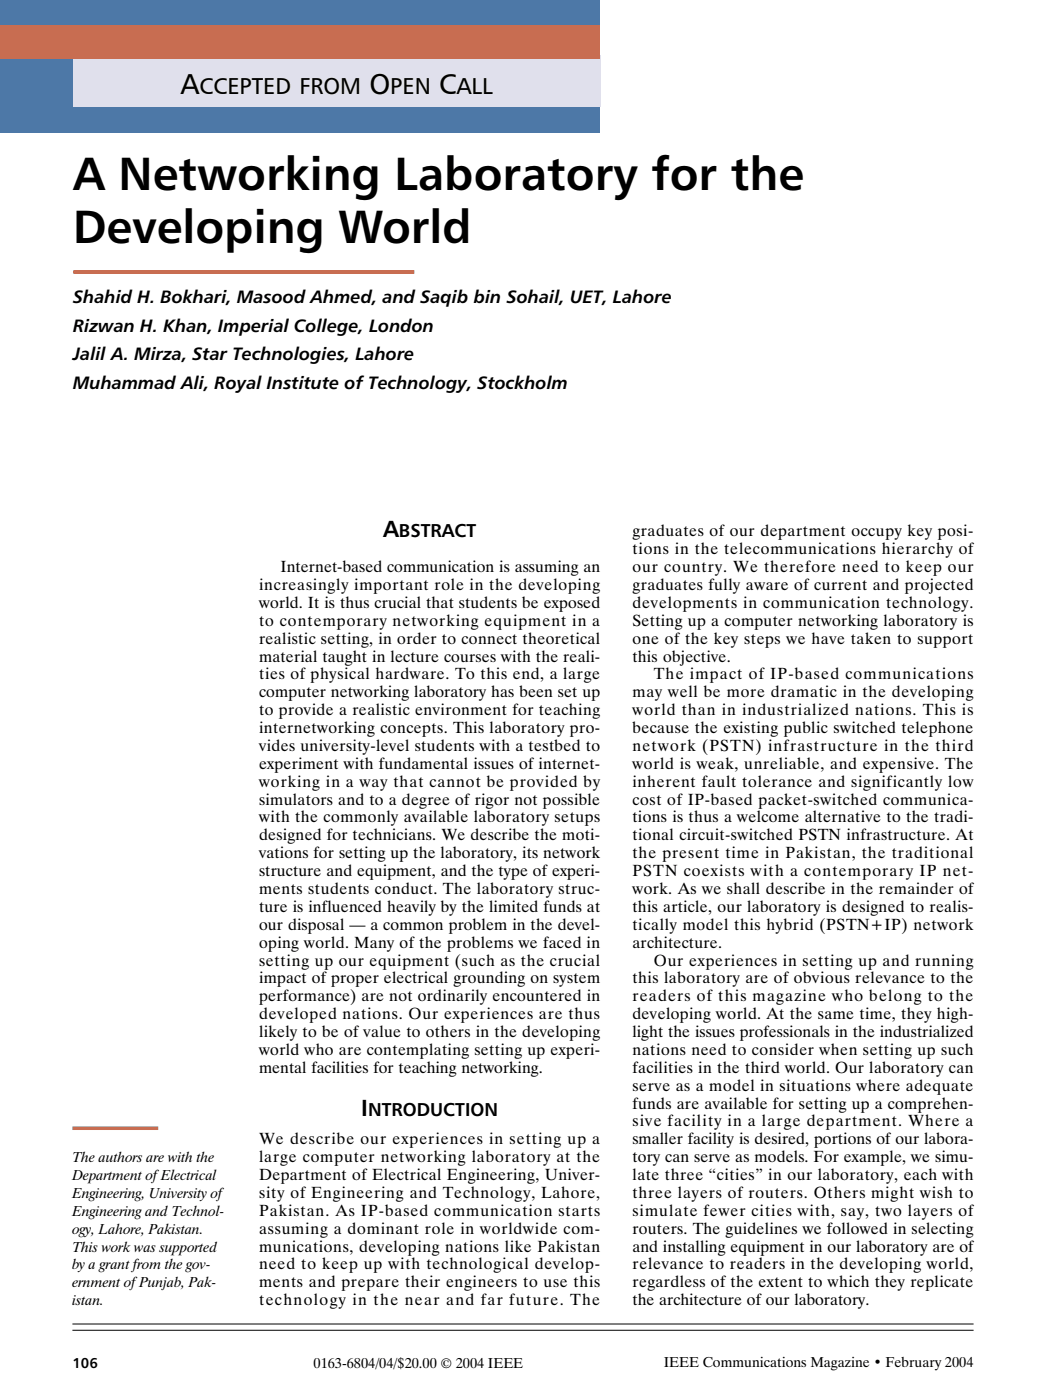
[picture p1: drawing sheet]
<svg xmlns="http://www.w3.org/2000/svg" width="206mm" height="276mm" viewBox="0 0 206 276" stroke-linecap="round" stroke-linejoin="round" font-family="sans-serif">
<defs><g id="words">
<g font-size="9.2">
<text x="14.4" y="37.4">A Networking Laboratory for the</text>
<text x="14.4" y="48">Developing World</text>
</g>
<g font-size="5.6">
<text x="35.6" y="18.6">A</text>
<text x="72.9" y="18.6">O</text>
<text x="86.6" y="18.6">C</text>
</g>
<g font-size="4.6">
<text x="75.6" y="106">A</text>
<text x="71.3" y="220.1">I</text>
</g>
<g font-size="4.5">
<text x="39.4" y="18.6">CCEPTED FROM</text>
<text x="77" y="18.6">PEN</text>
<text x="90.1" y="18.6">ALL</text>
</g>
<g font-size="3.7">
<text x="78.7" y="106">BSTRACT</text>
<text x="72.6" y="220.1">NTRODUCTION</text>
</g>
<g font-size="3.5">
<text x="14.4" y="59.8">Shahid H. Bokhari, Masood Ahmed, and Saqib bin Sohail, UET, Lahore</text>
<text x="14.4" y="65.4">Rizwan H. Khan, Imperial College, London</text>
<text x="14.4" y="71.1">Jalil A. Mirza, Star Technologies, Lahore</text>
<text x="14.4" y="76.7">Muhammad Ali, Royal Institute of Technology, Stockholm</text>
</g>
<g font-size="3.2">
<text x="124.8" y="105.8">graduates of our department occupy key posi-</text>
<text x="55.4" y="112.9">Internet-based communication is assuming an</text>
<text x="124.8" y="109.4">tions in the telecommunications hierarchy of</text>
<text x="124.8" y="112.9">our country. We therefore need to keep our</text>
<text x="51.1" y="116.4">increasingly important role in the developing</text>
<text x="51.1" y="119.9">world. It is thus crucial that students be exposed</text>
<text x="124.8" y="116.4">graduates fully aware of current and projected</text>
<text x="124.8" y="119.9">developments in communication technology.</text>
<text x="51.1" y="123.5">to contemporary networking equipment in a</text>
<text x="124.8" y="123.5">Setting up a computer networking laboratory is</text>
<text x="51.1" y="127">realistic setting, in order to connect theoretical</text>
<text x="51.1" y="130.5">material taught in lecture courses with the reali-</text>
<text x="124.8" y="127">one of the key steps we have taken to support</text>
<text x="124.8" y="130.5">this objective.</text>
<text x="51.1" y="134.1">ties of physical hardware. To this end, a large</text>
<text x="51.1" y="137.6">computer networking laboratory has been set up</text>
<text x="124.8" y="137.6">may well be more dramatic in the developing</text>
<text x="129" y="134.1">The impact of IP-based communications</text>
<text x="51.1" y="141.1">to provide a realistic environment for teaching</text>
<text x="124.8" y="141.1">world than in industrialized nations. This is</text>
<text x="51.1" y="144.6">internetworking concepts. This laboratory pro-</text>
<text x="51.1" y="148.2">vides university-level students with a testbed to</text>
<text x="124.8" y="144.6">because the existing public switched telephone</text>
<text x="124.8" y="148.2">network (PSTN) infrastructure in the third</text>
<text x="51.1" y="151.7">experiment with fundamental issues of internet-</text>
<text x="51.1" y="155.2">working in a way that cannot be provided by</text>
<text x="124.8" y="151.7">world is weak, unreliable, and expensive. The</text>
<text x="124.8" y="155.2">inherent fault tolerance and significantly low</text>
<text x="51.1" y="158.7">simulators and to a degree of rigor not possible</text>
<text x="124.8" y="158.7">cost of IP-based packet-switched communica-</text>
<text x="51.1" y="162.3">with the commonly available laboratory setups</text>
<text x="51.1" y="165.8">designed for technicians. We describe the moti-</text>
<text x="124.8" y="162.3">tions is thus a welcome alternative to the tradi-</text>
<text x="124.8" y="165.8">tional circuit-switched PSTN infrastructure. At</text>
<text x="51.1" y="169.3">vations for setting up the laboratory, its network</text>
<text x="51.1" y="172.9">structure and equipment, and the type of experi-</text>
<text x="124.8" y="169.3">the present time in Pakistan, the traditional</text>
<text x="124.8" y="172.9">PSTN coexists with a contemporary IP net-</text>
<text x="51.1" y="176.4">ments students conduct. The laboratory struc-</text>
<text x="51.1" y="179.9">ture is influenced heavily by the limited funds at</text>
<text x="124.8" y="176.4">work. As we shall describe in the remainder of</text>
<text x="124.8" y="179.9">this article, our laboratory is designed to realis-</text>
<text x="51.1" y="183.4">our disposal — a common problem in the devel-</text>
<text x="124.8" y="183.4">tically model this hybrid (PSTN+IP) network</text>
<text x="51.1" y="187">oping world. Many of the problems we faced in</text>
<text x="51.1" y="190.5">setting up our equipment (such as the crucial</text>
<text x="124.8" y="187">architecture.</text>
<text x="129" y="190.5">Our experiences in setting up and running</text>
<text x="51.1" y="194">impact of proper electrical grounding on system</text>
<text x="51.1" y="197.6">performance) are not ordinarily encountered in</text>
<text x="124.8" y="194">this laboratory are of obvious relevance to the</text>
<text x="124.8" y="197.6">readers of this magazine who belong to the</text>
<text x="51.1" y="201.1">developed nations. Our experiences are thus</text>
<text x="124.8" y="201.1">developing world. At the same time, they high-</text>
<text x="51.1" y="204.6">likely to be of value to others in the developing</text>
<text x="51.1" y="208.1">world who are contemplating setting up experi-</text>
<text x="124.8" y="204.6">light the issues professionals in the industrialized</text>
<text x="124.8" y="208.1">nations need to consider when setting up such</text>
<text x="51.1" y="211.7">mental facilities for teaching networking.</text>
<text x="124.8" y="211.7">facilities in the third world. Our laboratory can</text>
<text x="124.8" y="215.2">serve as a model in situations where adequate</text>
<text x="124.8" y="218.7">funds are available for setting up a comprehen-</text>
<text x="51.1" y="225.8">We describe our experiences in setting up a</text>
<text x="124.8" y="222.2">sive facility in a large department. Where a</text>
<text x="124.8" y="225.8">smaller facility is desired, portions of our labora-</text>
<text x="51.1" y="229.3">large computer networking laboratory at the</text>
<text x="51.1" y="232.8">Department of Electrical Engineering, Univer-</text>
<text x="124.8" y="229.3">tory can serve as models. For example, we simu-</text>
<text x="124.8" y="232.8">late three “cities” in our laboratory, each with</text>
<text x="51.1" y="236.4">sity of Engineering and Technology, Lahore,</text>
<text x="51.1" y="239.9">Pakistan. As IP-based communication starts</text>
<text x="124.8" y="236.4">three layers of routers. Others might wish to</text>
<text x="124.8" y="239.9">simulate fewer cities with, say, two layers of</text>
<text x="51.1" y="243.4">assuming a dominant role in worldwide com-</text>
<text x="124.8" y="243.4">routers. The guidelines we followed in selecting</text>
<text x="51.1" y="246.9">munications, developing nations like Pakistan</text>
<text x="51.1" y="250.5">need to keep up with technological develop-</text>
<text x="124.8" y="246.9">and installing equipment in our laboratory are of</text>
<text x="124.8" y="250.5">relevance to readers in the developing world,</text>
<text x="51.1" y="254">ments and prepare their engineers to use this</text>
<text x="51.1" y="257.5">technology in the near and far future. The</text>
<text x="124.8" y="254">regardless of the extent to which they replicate</text>
<text x="124.8" y="257.5">the architecture of our laboratory.</text>
</g>
<g font-size="2.8">
<text x="14.3" y="229.3">The authors are with the</text>
<text x="14.3" y="232.8">Department of Electrical</text>
<text x="14.3" y="236.4">Engineering, University of</text>
<text x="14.3" y="239.9">Engineering and Technol-</text>
<text x="14.3" y="243.4">ogy, Lahore, Pakistan.</text>
<text x="14.3" y="246.9">This work was supported</text>
<text x="14.3" y="250.5">by a grant from the gov-</text>
<text x="14.3" y="254">ernment of Punjab, Pak-</text>
<text x="14.3" y="257.5">istan.</text>
<text x="14.3" y="269.9">106</text>
<text x="61.9" y="269.9">0163-6804/04/$20.00 © 2004 IEEE</text>
<text x="131" y="269.8">IEEE Communications Magazine • February 2004</text>
</g>
</g></defs>
<path d="M14.3 262.5h177.8M14.3 261.2h177.8" fill="none" stroke="#000" stroke-width=".2"/>
<g fill="#fff">
<path d="M118.4 267.8h73.7v3.5h-73.7z" fill-rule="evenodd"/>
<path d="M14.3 267.8h11.2v3.5h-11.2z" fill-rule="evenodd"/>
<path d="M51.1 267.8h62.9v3.8h-62.9z" fill-rule="evenodd"/>
</g>
<path d="M14.4 53.7h67.4" fill="none" stroke="#c86d51" stroke-width=".71" stroke-linecap="butt"/>
<path d="M14.3 221.7h30.5v38.3h-30.5z" fill-rule="evenodd" fill="#fff"/>
<path d="M14.3 222.6h16.9" fill="none" stroke="#c86d51" stroke-width=".71" stroke-linecap="butt"/>
<path d="M0 -.1h118.4v26.3h-118.4z" fill-rule="evenodd" fill="#4d78a7"/>
<path d="M14.4 10.8h104v10.2h-104z" fill-rule="evenodd" fill="#e0e0ec"/>
<path d="M0 4.9h118.4v6.7h-118.4z" fill-rule="evenodd" fill="#c86d51"/>
<g fill="#fff">
<path d="M51.1 102.7h141v157.3h-141z" fill-rule="evenodd"/>
<path d="M14.4 57.1h177.7v22.2h-177.7z" fill-rule="evenodd"/>
<path d="M51.1 102.6h67.3v113.6h-67.3z" fill-rule="evenodd"/>
<path d="M14.4 30.5h177.7v20.5h-177.7z" fill-rule="evenodd"/>
</g>
<use href="#words"/>
</svg>
